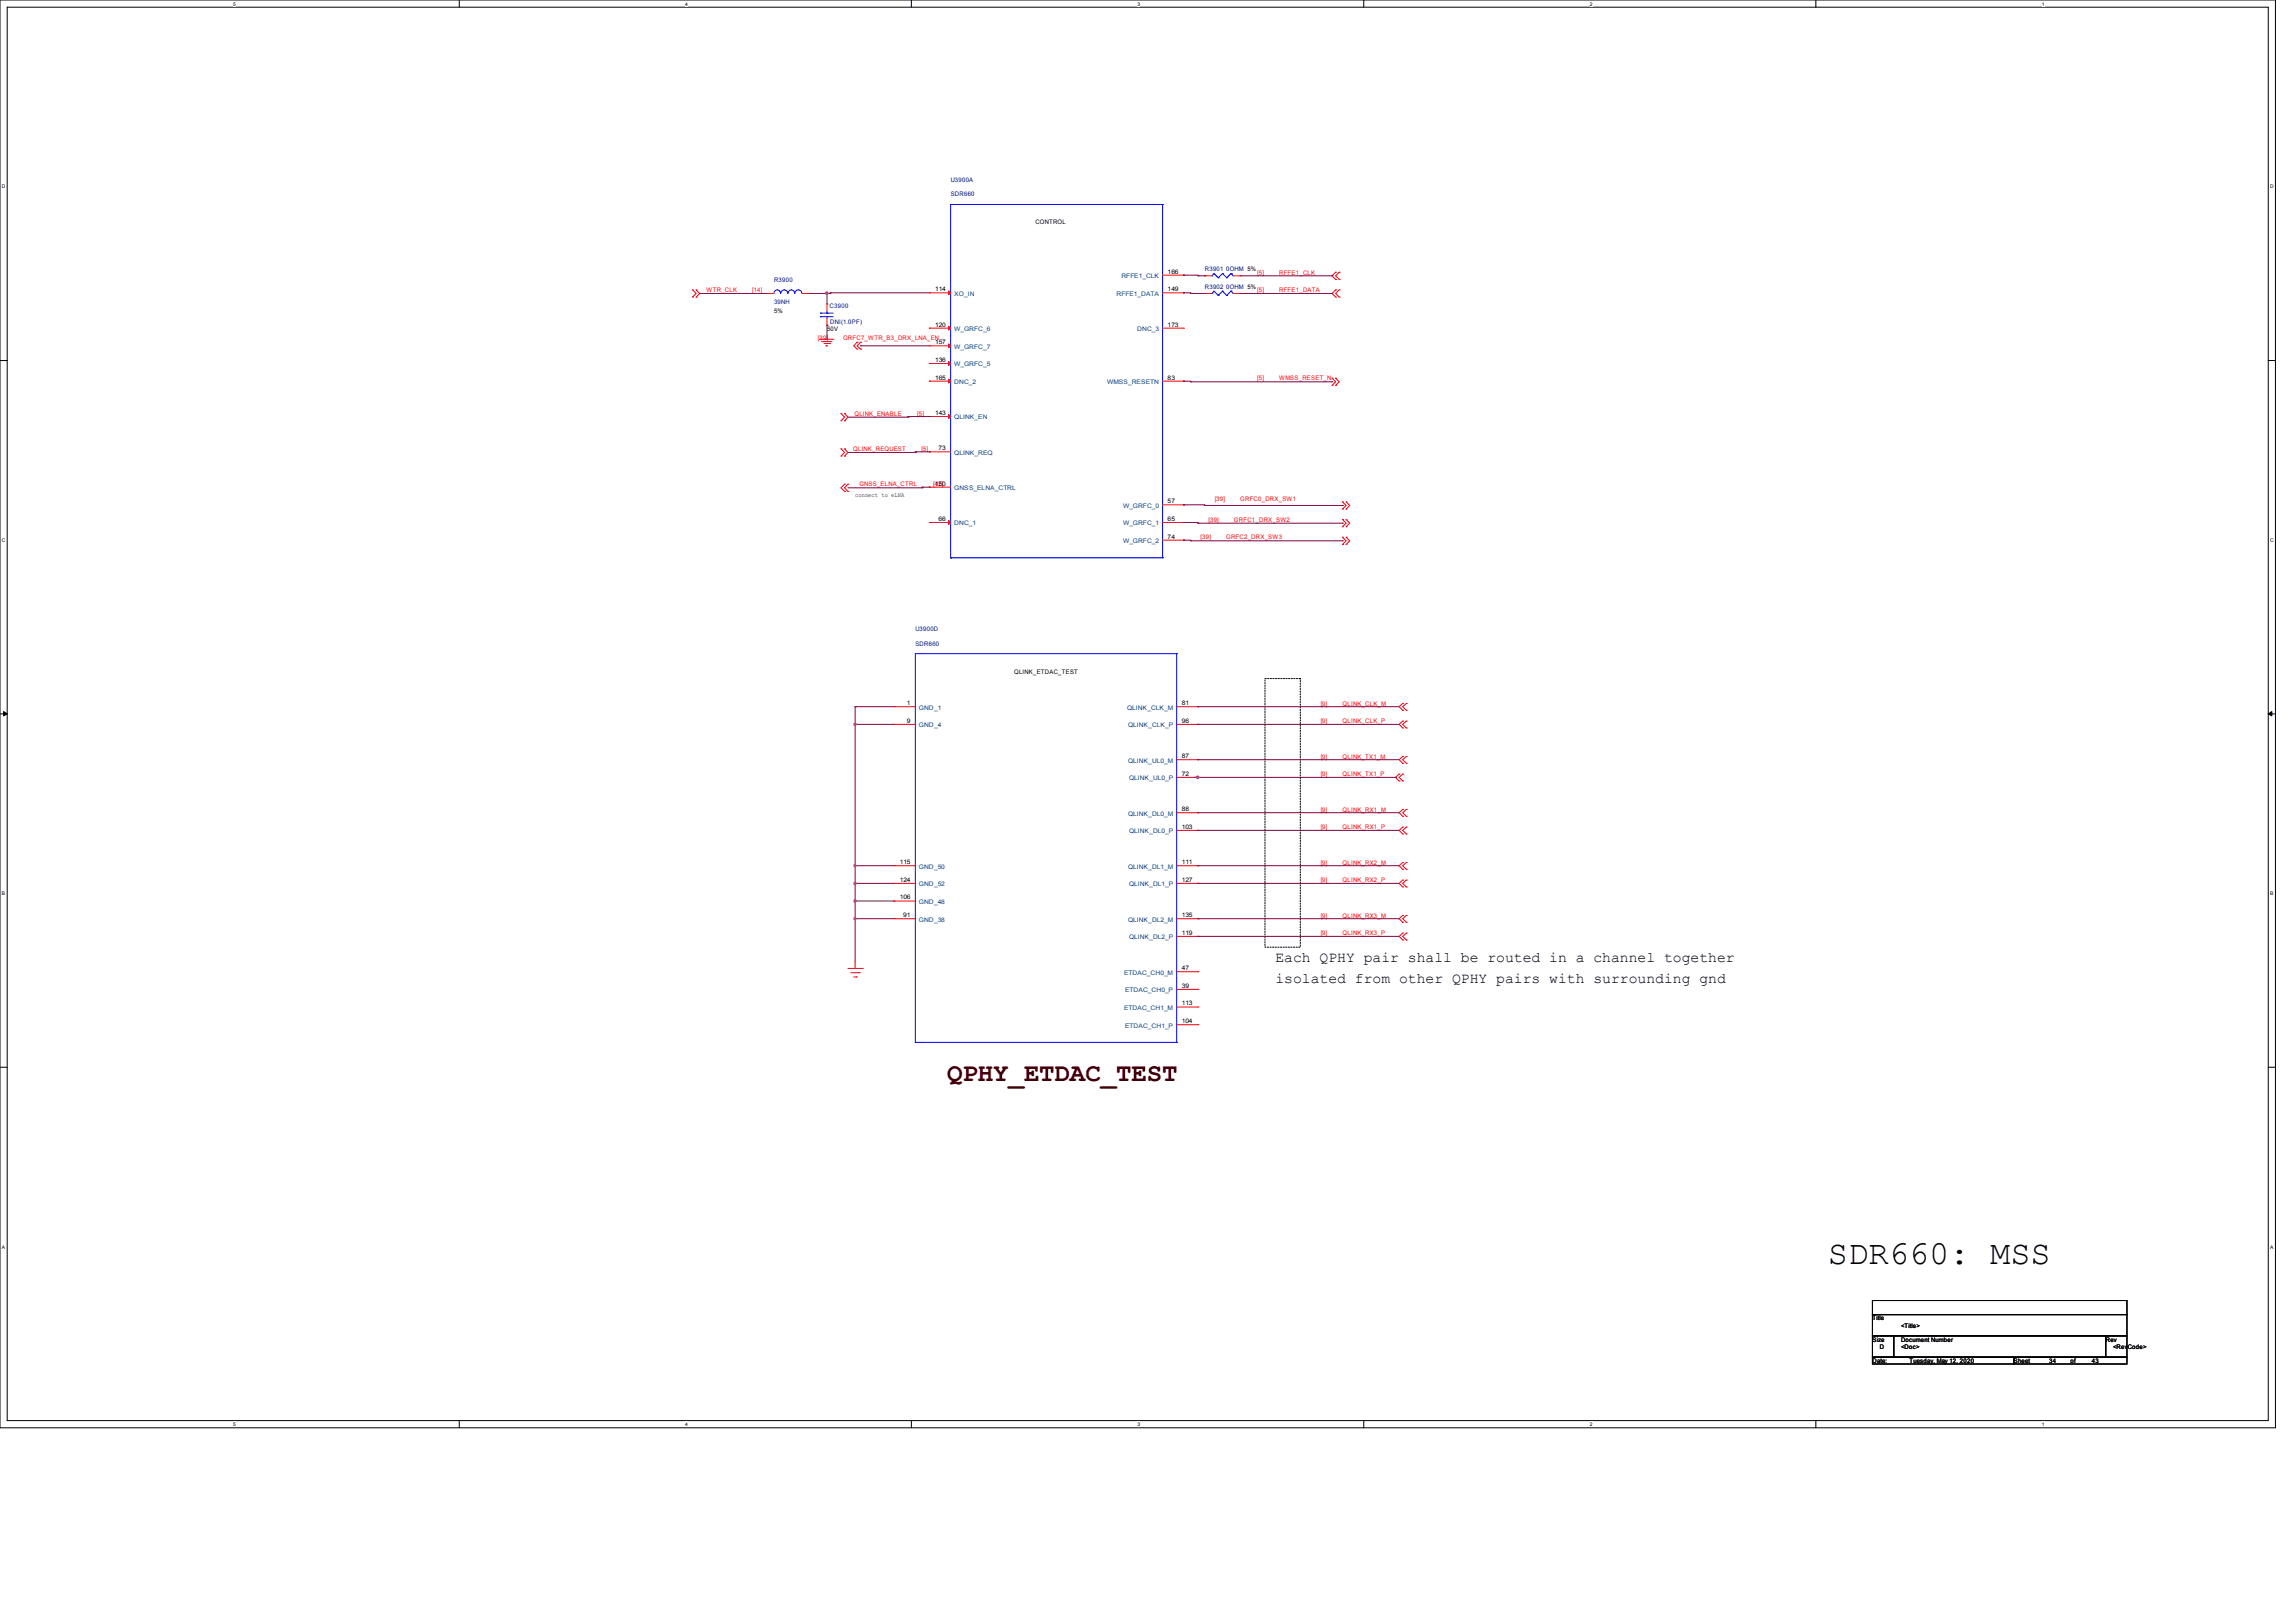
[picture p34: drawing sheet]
<svg xmlns="http://www.w3.org/2000/svg" width="297mm" height="210mm" viewBox="0 0 297 210" stroke-linecap="round" stroke-linejoin="round" font-family="sans-serif">
<defs><g id="words">
<text font-size="4.4" x="236.6" y="163.5">SDR660: MSS</text>
<text font-size="3.3" fill="#400000" x="122.6" y="139.9">QPHY_ETDAC_TEST</text>
<g font-size="1.9">
<text x="165.1" y="124.5">Each QPHY pair shall be routed in a channel together</text>
<text x="165.1" y="127.2">isolated from other QPHY pairs with surrounding gnd</text>
</g>
<g font-size=".8" fill="#000080">
<text x="123" y="23.5">U3900A</text>
<text x="123" y="25.4">SDR660</text>
<text x="155.9" y="35.1">R3901</text>
<text x="158.7" y="35.1">0OHM 5%</text>
<text x="100.2" y="36.4">R3900</text>
<text x="100.2" y="39.3">39NH</text>
<text x="107.4" y="39.8">C3900</text>
<text x="107.4" y="41.9">DNI(1.0PF)</text>
<text x="155.9" y="37.3">R3902</text>
<text x="158.7" y="37.3">0OHM 5%</text>
<text x="118.5" y="81.7">U3900D</text>
<text x="118.5" y="83.5">SDR660</text>
</g>
<g font-size=".8">
<text x="134" y="29">CONTROL</text>
<text x="151.1" y="35.4">166</text>
<text x="100.2" y="40.5">5%</text>
<text x="121" y="37.7">114</text>
<text x="151.1" y="37.7">149</text>
<text x="107" y="42.8">50V</text>
<text x="121" y="42.2">120</text>
<text x="121" y="44.5">157</text>
<text x="121" y="46.8">136</text>
<text x="151.1" y="42.2">173</text>
<text x="121" y="49.1">165</text>
<text x="121" y="53.7">143</text>
<text x="151.1" y="49.1">83</text>
<text x="121.5" y="58.3">73</text>
<text x="110.7" y="64.3">connect to eLNA</text>
<text x="121" y="62.8">150</text>
<text x="151.1" y="65.1">57</text>
<text x="121.5" y="67.4">66</text>
<text x="151.1" y="67.4">65</text>
<text x="151.1" y="69.7">74</text>
<text x="131.2" y="87.2">QLINK_ETDAC_TEST</text>
<text x="117.4" y="91.2">1</text>
<text x="117.4" y="93.5">9</text>
<text x="152.9" y="91.2">81</text>
<text x="152.9" y="93.5">96</text>
<text x="152.9" y="98.1">87</text>
<text x="152.9" y="100.4">72</text>
<text x="152.9" y="104.9">88</text>
<text x="152.9" y="107.2">103</text>
<text x="116.4" y="111.8">115</text>
<text x="152.9" y="111.8">111</text>
<text x="116.4" y="114.1">124</text>
<text x="116.4" y="116.4">106</text>
<text x="116.9" y="118.7">91</text>
<text x="152.9" y="114.1">127</text>
<text x="152.9" y="118.7">135</text>
<text x="152.9" y="120.9">119</text>
<text x="152.9" y="125.5">47</text>
<text x="152.9" y="127.8">39</text>
<text x="152.9" y="130.1">113</text>
<text x="152.9" y="132.4">104</text>
<text x="242.3" y="170.9">Title</text>
<text x="242.3" y="173.6">Size</text>
<text x="246" y="173.6">Document Number</text>
<text x="246" y="171.8">&lt;Title&gt;</text>
<text x="272.5" y="173.6">Rev</text>
<text x="242.3" y="176.4">Date:</text>
<text x="243.3" y="174.5">D</text>
<text x="246" y="174.5">&lt;Doc&gt;</text>
<text x="247.1" y="176.4">Tuesday, May 12, 2020</text>
<text x="260.6" y="176.4">Sheet</text>
<text x="265.2" y="176.4">34</text>
<text x="267.9" y="176.4">of</text>
<text x="270.7" y="176.4">43</text>
<text x="273.4" y="174.5">&lt;RevCode&gt;</text>
</g>
<g font-size=".8" fill="#004080">
<text x="145.1" y="36">RFFE1_CLK</text>
<text x="123.5" y="38.3">XO_IN</text>
<text x="144.5" y="38.3">RFFE1_DATA</text>
<text x="123.5" y="42.8">W_GRFC_6</text>
<text x="123.5" y="45.1">W_GRFC_7</text>
<text x="123.5" y="47.4">W_GRFC_5</text>
<text x="147.2" y="42.8">DNC_3</text>
<text x="123.5" y="49.7">DNC_2</text>
<text x="143.3" y="49.7">WMSS_RESETN</text>
<text x="123.5" y="54.3">QLINK_EN</text>
<text x="123.5" y="58.8">QLINK_REQ</text>
<text x="123.5" y="63.4">GNSS_ELNA_CTRL</text>
<text x="145.3" y="65.7">W_GRFC_0</text>
<text x="123.5" y="68">DNC_1</text>
<text x="145.3" y="68">W_GRFC_1</text>
<text x="145.3" y="70.3">W_GRFC_2</text>
<text x="118.9" y="91.8">GND_1</text>
<text x="118.9" y="94.1">GND_4</text>
<text x="145.9" y="91.8">QLINK_CLK_M</text>
<text x="146" y="94.1">QLINK_CLK_P</text>
<text x="146" y="98.7">QLINK_UL0_M</text>
<text x="146.1" y="101">QLINK_UL0_P</text>
<text x="146" y="105.5">QLINK_DL0_M</text>
<text x="146.1" y="107.8">QLINK_DL0_P</text>
<text x="118.9" y="112.4">GND_50</text>
<text x="146" y="112.4">QLINK_DL1_M</text>
<text x="118.9" y="114.7">GND_52</text>
<text x="118.9" y="117">GND_48</text>
<text x="118.9" y="119.3">GND_38</text>
<text x="146" y="119.3">QLINK_DL2_M</text>
<text x="146.1" y="114.7">QLINK_DL1_P</text>
<text x="146.1" y="121.5">QLINK_DL2_P</text>
<text x="145.5" y="126.1">ETDAC_CH0_M</text>
<text x="145.5" y="130.7">ETDAC_CH1_M</text>
<text x="145.6" y="128.4">ETDAC_CH0_P</text>
<text x="145.6" y="133">ETDAC_CH1_P</text>
</g>
<g font-size=".8" fill="#f00">
<text x="162.7" y="35.5">[5]</text>
<text x="165.5" y="35.5">RFFE1_CLK</text>
<text x="91.4" y="37.8">WTR_CLK</text>
<text x="97.3" y="37.8">[14]</text>
<text x="162.7" y="37.8">[5]</text>
<text x="165.5" y="37.8">RFFE1_DATA</text>
<text x="105.8" y="44">[39]</text>
<text x="109.1" y="44">GRFC7_WTR_B3_DRX_LNA_EN</text>
<text x="110.6" y="53.8">QLINK_ENABLE</text>
<text x="118.7" y="53.8">[5]</text>
<text x="162.7" y="49.1">[5]</text>
<text x="165.5" y="49.1">WMSS_RESET_N</text>
<text x="110.4" y="58.4">QLINK_REQUEST</text>
<text x="119.3" y="58.4">[5]</text>
<text x="111.2" y="62.9">GNSS_ELNA_CTRL</text>
<text x="120.7" y="62.9">[42]</text>
<text x="157.2" y="64.8">[39]</text>
<text x="160.5" y="64.8">GRFC0_DRX_SW1</text>
<text x="155.4" y="69.7">[39]</text>
<text x="156.4" y="67.5">[39]</text>
<text x="158.7" y="69.7">GRFC2_DRX_SW3</text>
<text x="159.7" y="67.5">GRFC1_DRX_SW2</text>
<text x="170.9" y="93.6">[9]</text>
<text x="170.9" y="91.3">[9]</text>
<text x="173.7" y="93.6">QLINK_CLK_P</text>
<text x="173.7" y="91.3">QLINK_CLK_M</text>
<text x="170.9" y="100.5">[9]</text>
<text x="170.9" y="98.2">[9]</text>
<text x="173.7" y="100.5">QLINK_TX1_P</text>
<text x="173.7" y="98.2">QLINK_TX1_M</text>
<text x="170.9" y="107.3">[9]</text>
<text x="170.9" y="105">[9]</text>
<text x="173.7" y="107.3">QLINK_RX1_P</text>
<text x="173.7" y="105">QLINK_RX1_M</text>
<text x="170.9" y="111.9">[9]</text>
<text x="173.7" y="111.9">QLINK_RX2_M</text>
<text x="170.9" y="118.7">[9]</text>
<text x="170.9" y="114.2">[9]</text>
<text x="173.7" y="118.7">QLINK_RX3_M</text>
<text x="173.7" y="114.2">QLINK_RX2_P</text>
<text x="170.9" y="121">[9]</text>
<text x="173.7" y="121">QLINK_RX3_P</text>
</g>
<g font-size=".6">
<text x="30.2" y=".7">5</text>
<text x="88.7" y=".7">4</text>
<text x="147.2" y=".7">3</text>
<text x="205.7" y=".7">2</text>
<text x="264.2" y=".7">1</text>
<text x=".3" y="24.4">D</text>
<text x="293.8" y="24.4">D</text>
<text x=".3" y="70.1">C</text>
<text x="293.8" y="70.1">C</text>
<text x=".3" y="115.8">B</text>
<text x="293.8" y="115.8">B</text>
<text x=".3" y="161.5">A</text>
<text x="293.8" y="161.5">A</text>
<text x="30.2" y="184.5">5</text>
<text x="88.7" y="184.5">4</text>
<text x="147.2" y="184.5">3</text>
<text x="205.7" y="184.5">2</text>
<text x="264.2" y="184.5">1</text>
</g>
</g></defs>
<path d="M0 0h294.5v184.7h-294.5zM.9 .9h292.6v182.9h-292.6z" fill="none" stroke="#000" stroke-width=".13"/>
<g fill="#fff">
<path d="M30.2 .1h.3v.7h-.3z"/>
<path d="M30.2 183.9h.3v.8h-.3z"/>
</g>
<path d="M59.4 0v.9M59.4 183.8v.9" fill="none" stroke="#000" stroke-width=".13"/>
<g fill="#fff">
<path d="M88.7 .1h.3v.7h-.3z"/>
<path d="M88.7 183.9h.3v.8h-.3z"/>
</g>
<path d="M117.9 0v.9M117.9 183.8v.9" fill="none" stroke="#000" stroke-width=".13"/>
<g fill="#fff">
<path d="M147.2 .1h.3v.7h-.3z"/>
<path d="M147.2 183.9h.3v.8h-.3z"/>
</g>
<path d="M176.5 0v.9M176.5 183.8v.9" fill="none" stroke="#000" stroke-width=".13"/>
<g fill="#fff">
<path d="M205.7 .1h.4v.7h-.4z"/>
<path d="M205.7 183.9h.4v.8h-.4z"/>
</g>
<path d="M235 0v.9M235 183.8v.9" fill="none" stroke="#000" stroke-width=".13"/>
<g fill="#fff">
<path d="M264.2 .1h.4v.7h-.4z"/>
<path d="M264.2 183.9h.4v.8h-.4z"/>
<path d="M.3 23.8h.4v.7h-.4z"/>
<path d="M293.8 23.8h.5v.7h-.5z"/>
<path d="M.3 69.5h.4v.7h-.4z"/>
<path d="M293.8 69.5h.5v.7h-.5z"/>
</g>
<path d="M0 46.7h.9M293.5 46.7h1" fill="none" stroke="#000" stroke-width=".13"/>
<g fill="#fff">
<path d="M.3 115.2h.4v.8h-.4z"/>
<path d="M293.8 115.2h.4v.8h-.4z"/>
</g>
<path d="M0 92.4h.9M293.5 92.4h1" fill="none" stroke="#000" stroke-width=".13"/>
<path d="M.5 92.1l.4 .3-.4 .2zM293.5 92.4l.5-.3v.5z" fill="#000" stroke="#000" stroke-width=".13"/>
<g fill="#fff">
<path d="M.3 161h.3v.7h-.3z"/>
<path d="M293.8 161h.4v.7h-.4z"/>
</g>
<path d="M0 138.1h.9M293.5 138.1h1M242.3 168.3h33v1.8h-33zM242.3 170.1h33v2.7h-33zM242.3 172.8h2.8v2.8h-2.8zM242.3 175.6h18.3v.9h-18.3zM245.1 172.8h27.4v2.8h-27.4zM260.6 175.6h14.7v.9h-14.7zM272.5 172.8h2.8v2.8h-2.8z" fill="none" stroke="#000" stroke-width=".13"/>
<path d="M163.7 87.8h4.6v34.8h-4.6z" fill="none" stroke="#000" stroke-width=".13" stroke-dasharray=".2 .2"/>
<g fill="none" stroke="#f00" stroke-width=".13">
<path d="M89.6 37.5h.1M89.6 38.4h.1M89.6 37.5l.5 .5-.5 .4M90.1 38.4h.1M90.1 37.5h.1M90.1 37.5l.5 .5-.5 .4M99.2 38h.1M99.2 38h1M103.8 38h.9M104.7 38h.1M107 39.3h.1M107 39.3v1"/>
<path d="M120.3 37.9h.1M120.3 37.9h2.7M150.5 37.9h2.7M150.5 35.6h2.7M153.2 35.6h.1M153.2 37.9h.1M155.9 35.7h.1M155.9 38h.1M155.9 35.7h.9M155.9 38h.9M159.6 35.7h.9M159.6 38h.9"/>
<path d="M160.5 35.7h.1M160.5 38h.1M172.8 37.5h.1M172.8 38.4h.1M172.8 35.2h.1M172.8 36.2h.1M172.8 37.5l-.4 .5 .4 .4M172.8 35.2l-.4 .5 .4 .5M173.3 38.4h.1M173.3 37.5h.1M173.3 36.2h.1M173.3 35.2h.1"/>
<path d="M173.3 37.5l-.5 .5 .5 .4M173.3 35.2l-.5 .5 .5 .5M106.1 43.9h.1M106.1 43.9h1.8M106.3 44.2h.1M106.3 44.2h1.4M106.6 44.4h.8M106.9 44.7h.1M106.9 44.7h.2M107 42.1h.1M107 41.1v1M107.4 44.4h.1"/>
<path d="M108.8 58.1h.1M108.8 59h.1M108.8 53.5h.1M108.8 54.4h.1M108.8 58.1l.5 .4-.5 .5M108.8 53.5l.5 .5-.5 .4M109.3 59h.1M109.3 58.1h.1M109.3 54.4h.1M109.3 53.5h.1M109.3 58.1l.4 .4-.4 .5M109.3 53.5l.4 .5-.4 .4"/>
<path d="M110.9 44.3h.1M110.9 45.2h.1M110.9 44.3l-.4 .4 .4 .5M111.4 44.3h.1M111.4 45.2h.1M111.4 44.3l-.5 .4 .5 .5M120.3 42.5h.1M120.3 44.7h.1M120.3 47h.1M120.3 49.3h.1M120.3 53.9h.1M120.3 58.5h.1"/>
<path d="M120.3 44.7h2.7M120.3 42.5h2.7M120.3 47h2.7M120.3 49.3h2.7M120.3 53.9h2.7M120.3 58.5h2.7M150.5 42.5h2.7M150.5 49.3h2.7M153.2 42.5h.1M153.2 49.3h.1M172.4 49.9h.1M172.4 48.9h.1"/>
<path d="M172.4 48.9l.4 .5-.4 .5M172.8 49.9h.1M172.8 48.9h.1M172.8 48.9l.5 .5-.5 .5M109.3 62.7h.1M109.3 63.6h.1M109.3 62.7l-.5 .4 .5 .5M109.7 62.7h.1M109.7 63.6h.1M109.7 62.7l-.4 .4 .4 .5M120.3 63h.1M120.3 67.6h.1"/>
<path d="M120.3 63h2.7M120.3 67.6h2.7M150.5 67.6h2.7M150.5 65.3h2.7M150.5 69.9h2.7M153.2 65.3h.1M153.2 67.6h.1M153.2 69.9h.1M173.7 68.2h.1M173.7 67.2h.1M173.7 65.9h.1M173.7 64.9h.1"/>
<path d="M173.7 70.4h.1M173.7 69.5h.1M173.7 67.2l.5 .5-.5 .5M173.7 64.9l.5 .5-.5 .5M173.7 69.5l.5 .5-.5 .4M174.2 68.2h.1M174.2 67.2h.1M174.2 65.9h.1M174.2 64.9h.1M174.2 70.4h.1M174.2 69.5h.1M174.2 67.2l.5 .5-.5 .5"/>
<path d="M174.2 64.9l.5 .5-.5 .5M174.2 69.5l.5 .5-.5 .4M115.7 91.4h.1M115.7 93.7h.1M115.7 91.4h2.7M115.7 93.7h2.7M152.3 91.4h2.7M152.3 93.7h2.7M152.3 98.3h2.7M155 91.4h.1M155 93.7h.1M155 98.3h.1"/>
<path d="M181.5 98.8h.1M181.5 97.9h.1M181.5 94.2h.1M181.5 93.3h.1M181.5 91.9h.1M181.5 91h.1M181.5 97.9l-.4 .4 .4 .5M181.5 93.3l-.4 .4 .4 .5M181.5 91l-.4 .4 .4 .5M182 97.9h.1M182 98.8h.1M182 93.3h.1"/>
<path d="M182 94.2h.1M182 91h.1M182 91.9h.1M182 97.9l-.5 .4 .5 .5M182 93.3l-.5 .4 .5 .5M182 91l-.5 .4 .5 .5M115.7 112h.1M115.7 114.3h.1M115.7 116.6h.1M115.7 118.9h.1M115.7 112h2.7M115.7 114.3h2.7"/>
<path d="M115.7 116.6h2.7M115.7 118.9h2.7M152.3 112h2.7M152.3 114.3h2.7M152.3 118.9h2.7M152.3 100.6h2.7M152.3 105.2h2.7M152.3 107.4h2.7M155 100.6h.1M155 105.2h.1M155 107.4h.1M155 112h.1"/>
<path d="M155 114.3h.1M155 118.9h.1M181.1 101h.1M181.1 100.2h.1M181.1 100.2l-.5 .4 .5 .4M181.5 112.5h.1M181.5 111.6h.1M181.5 107.9h.1M181.5 107h.1M181.5 105.6h.1M181.5 104.7h.1M181.5 100.2h.1"/>
<path d="M181.5 101h.1M181.5 119.3h.1M181.5 118.4h.1M181.5 114.8h.1M181.5 113.9h.1M181.5 111.6l-.4 .4 .4 .5M181.5 107l-.4 .4 .4 .5M181.5 104.7l-.4 .5 .4 .4M181.5 100.2l-.4 .4 .4 .4M181.5 118.4l-.4 .5 .4 .4M181.5 113.9l-.4 .4 .4 .5M182 111.6h.1"/>
<path d="M182 112.5h.1M182 107h.1M182 107.9h.1M182 104.7h.1M182 105.6h.1M182 118.4h.1M182 119.3h.1M182 113.9h.1M182 114.8h.1M182 111.6l-.5 .4 .5 .5M182 107l-.5 .4 .5 .5M182 104.7l-.5 .5 .5 .4"/>
<path d="M182 118.4l-.5 .5 .5 .4M182 113.9l-.5 .4 .5 .5M109.7 125.3h1.9M110.1 125.9h1.1M110.5 126.4h.3M110.7 125.3h.1M110.7 124.4v.9M110.8 126.4h.1M111.2 125.9h.1M111.6 125.3h.1M152.3 121.2h2.7M152.3 125.7h2.7"/>
<path d="M152.3 128h2.7M152.3 130.3h2.7M152.3 132.6h2.7M155 121.2h.1M155 125.7h.1M155 128h.1M155 130.3h.1M155 132.6h.1M181.5 121.6h.1M181.5 120.7h.1M181.5 120.7l-.4 .5 .4 .4M182 120.7h.1"/>
<path d="M182 121.6h.1M182 120.7l-.5 .5 .5 .4"/>
</g>
<g fill="none" stroke="#00f" stroke-width=".13">
<path d="M101 38a.43 .43 0 0 0-.4-.5 .43 .43 0 0 0-.4 .5M101.9 38a.44 .44 0 0 0-.4-.5 .44 .44 0 0 0-.5 .5M102.8 38a.43 .43 0 0 0-.4-.5 .43 .43 0 0 0-.4 .5M103.8 38a.44 .44 0 0 0-.5-.5 .44 .44 0 0 0-.4 .5M150.5 26.5h.1M150.5 26.5h-27.5v45.7M150.5 26.5v45.7M156.8 35.7h.1M156.8 38h.1M156.8 35.7l.3-.3 .5 .5M156.8 38l.3-.3 .5 .5M157.6 35.9h.1"/>
<path d="M157.6 38.2h.1M158.2 35.4h.1M158.2 37.7h.1M158.2 35.4l-.6 .5M158.2 35.4l.5 .5M158.2 37.7l-.6 .5M158.2 37.7l.5 .5M158.7 35.9h.1M158.7 38.2h.1M159.3 35.4h.1M159.3 37.7h.1M159.3 35.4l-.6 .5"/>
<path d="M159.3 35.4l.3 .3M159.3 37.7l-.6 .5M159.3 37.7l.3 .3M106.2 40.5h.1M106.2 41h.1M106.2 40.5h1.6M106.2 41h1.6M107 41h.1M107 40.5h.1M107 40.3v.2M107 41v.1M123 72.2h.1"/>
<path d="M123 72.2h27.5M150.5 72.2h.1M152.3 84.6h.1M152.3 84.6h-33.9v50.3M152.3 84.6v50.3M118.4 134.9h.1M118.4 134.9h33.9M152.3 134.9h.1"/>
</g>
<g fill="#f00" stroke="#f00" stroke-width=".13">
<path d="M122.8 37.6l.2 .3-.2 .2z"/>
<path d="M122.8 42.2l.2 .3-.2 .2z"/>
<path d="M122.8 44.5l.2 .2-.2 .3z"/>
<path d="M122.8 46.8l.2 .2-.2 .3z"/>
<path d="M122.8 49.1l.2 .2-.2 .3z"/>
<path d="M122.8 53.6l.2 .3-.2 .2z"/>
<path d="M122.8 67.4l.2 .2-.2 .3z"/>
</g>
<g fill="none" stroke="#800040" stroke-width=".13">
<path d="M90.6 38h.1M90.6 38h8.6M107 38h.1M107 38v1.3M107.4 37.9h.1M107.4 37.9v.1h-2.7M107.4 37.9h12.9M153.2 35.6h.1M153.2 37.9h.1M153.2 37.9h.9v.1M153.2 35.6h1.8v.1M154.1 38h.1"/>
<path d="M154.1 38h1.8M155 35.7h.1M155 35.7h.9M155.9 35.7h.1M155.9 38h.1M160.5 38h11.9M160.5 35.7h11.9M172.4 35.7h.1M172.4 38h.1M107 42.1h.1M107 42.1v1.8M109.7 54h7.8"/>
<path d="M109.7 58.5h8.7M111.4 44.7h.1M111.4 44.7h8.9M117.5 54h.1M117.5 53.9h.1M117.5 53.9v.1M117.5 53.9h2.8M118.4 58.5h.1M118.4 58.5h1.9M120.3 53.9h.1M120.3 58.5h.1M153.2 49.3h.1"/>
<path d="M153.2 49.3h.9v.1M154.1 49.4h.1M154.1 49.4h18.3M172.4 49.4h.1M109.7 63.1h9.6M119.3 63.1h.1M119.3 63h.1M119.3 63v.1M119.3 63h1M120.3 63h.1M153.2 67.6h.1M153.2 65.3h.1"/>
<path d="M153.2 69.9h.1M153.2 67.6h1.8v.1M153.2 65.3h2.7v.1M153.2 69.9h.9v.1M154.1 70h.1M154.1 70h19.6M155 67.7h.1M155 67.7h18.7M155.9 65.4h.1M155.9 65.4h17.8M173.7 67.7h.1M173.7 65.4h.1"/>
<path d="M173.7 70h.1M110.7 93.7h.1M110.7 91.4h.1M110.7 91.4h5M110.7 93.7h5M110.7 91.4v33M155 91.4h.1M155 93.7h.1M155 98.3h.1M155 91.4h26.1M155 93.7h26.1M155 98.3h26.1"/>
<path d="M110.7 114.3h.1M110.7 112h.1M110.7 116.6h.1M110.7 118.9h.1M110.7 114.3h5M110.7 112h5M110.7 118.9h5M110.7 116.6h5M154.6 100.6h26M155 100.6h.1M155 107.4h.1M155 105.2h.1"/>
<path d="M155 114.3h.1M155 112h.1M155 118.9h.1M155 107.4h26.1M155 105.2h26.1M155 114.3h26.1M155 112h26.1M155 118.9h26.1M180.6 100.6h.1M155 121.2h.1M155 121.2h26.1"/>
</g>
<g fill="#f0f" stroke="#f0f" stroke-width=".13">
<circle cx="110.6" cy="93.7" r=".16"/>
<circle cx="110.6" cy="114.3" r=".16"/>
<circle cx="110.6" cy="112" r=".16"/>
<circle cx="110.6" cy="116.6" r=".16"/>
<circle cx="110.6" cy="118.9" r=".16"/>
<circle cx="155" cy="100.6" r=".17"/>
<circle cx="107" cy="37.9" r=".17"/>
</g>
<use href="#words"/>
</svg>
